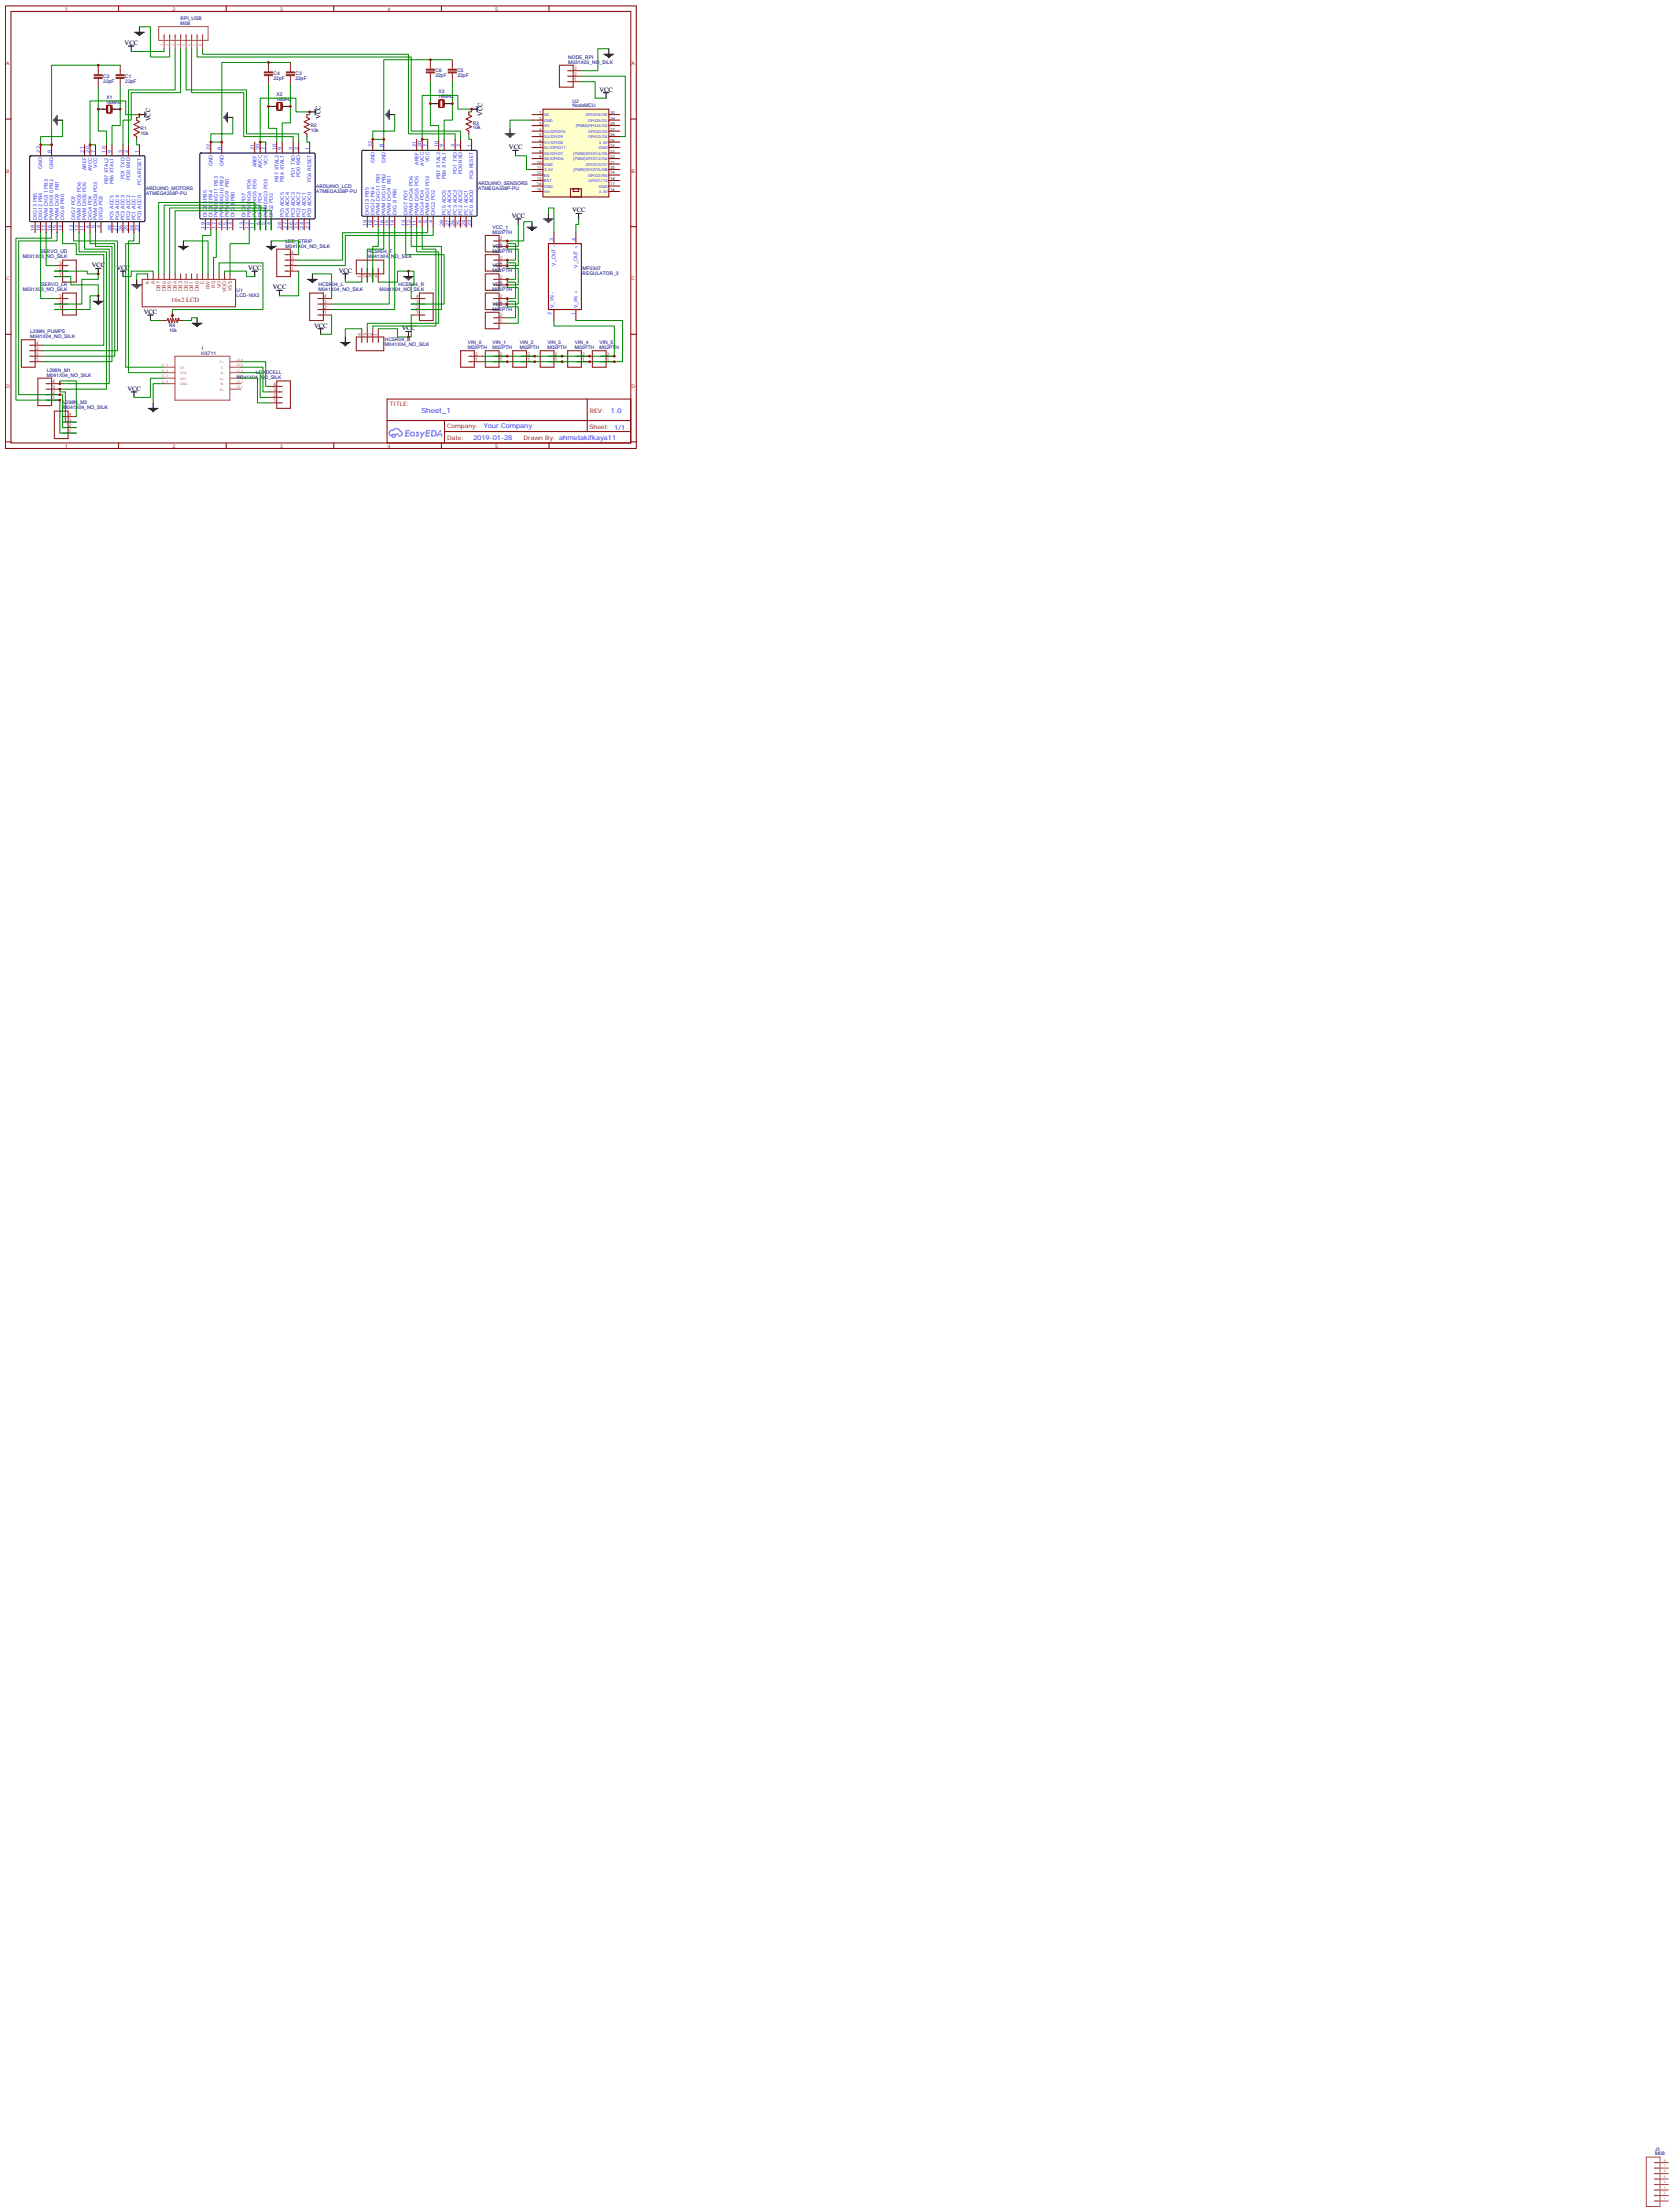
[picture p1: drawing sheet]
<svg xmlns="http://www.w3.org/2000/svg" width="1076mm" height="1421mm" viewBox="0 0 1076 1421" stroke-linecap="round" stroke-linejoin="round" font-family="sans-serif">
<defs><g id="words">
<text font-size="4.6" fill="#00f" x="271" y="265">Sheet_1</text>
<g font-size="4.2">
<text x="80" y="29">VCC</text>
<text x="385" y="59">VCC</text>
<text x="206" y="76" transform="rotate(-90 206 76)">VCC</text>
<text x="310" y="75" transform="rotate(-90 310 75)">VCC</text>
<text x="97" y="78" transform="rotate(-90 97 78)">VCC</text>
<text x="327" y="96">VCC</text>
<text x="368" y="136">VCC</text>
<text x="329" y="140">VCC</text>
<text x="59" y="172">VCC</text>
<text x="75" y="173">VCC</text>
<text x="159" y="173">VCC</text>
<text x="218" y="175">VCC</text>
<text x="175" y="186">VCC</text>
<text x="92" y="202">VCC</text>
<text x="202" y="211">VCC</text>
<text x="258" y="212">VCC</text>
<text x="82" y="251">VCC</text>
</g>
<text font-size="4.2" fill="#8d2323" x="110" y="194">16x2 LCD</text>
<g font-size="4.2" fill="#00f">
<text x="393" y="266">1.0</text>
<text x="311" y="275">Your Company</text>
<text x="304" y="283">2019-01-28</text>
</g>
<g font-size="3.9" fill="#800">
<text x="250" y="261">TITLE:</text>
<text x="379" y="266">REV:</text>
<text x="287" y="275">Company:</text>
<text x="379" y="276">Sheet: 1/1</text>
<text x="287" y="283">Date:</text>
<text x="336" y="283">Drawn By: ahmetakifkaya11</text>
</g>
<g font-size="3.2" fill="#800">
<text x="42" y="7">1</text>
<text x="111" y="7">2</text>
<text x="180" y="7">3</text>
<text x="249" y="7">4</text>
<text x="318" y="7">5</text>
<text x="4" y="42">A</text>
<text x="406" y="42">A</text>
<text x="4" y="111">B</text>
<text x="406" y="111">B</text>
<text x="4" y="180">C</text>
<text x="406" y="180">C</text>
<text x="4" y="249">D</text>
<text x="406" y="249">D</text>
<text x="42" y="288">1</text>
<text x="111" y="288">2</text>
<text x="180" y="288">3</text>
<text x="249" y="288">4</text>
<text x="318" y="288">5</text>
</g>
<g font-size="3.2" fill="#000080">
<text x="116" y="16">M08</text>
<text x="116" y="13">RPI_USB</text>
<text x="365" y="41">M031X03_NO_SILK</text>
<text x="365" y="38">NODE_RPI</text>
<text x="280" y="46">C6</text>
<text x="294" y="46">C5</text>
<text x="66" y="53">22pF</text>
<text x="66" y="50">C2</text>
<text x="81" y="53">22pF</text>
<text x="81" y="50">C1</text>
<text x="176" y="51">22pF</text>
<text x="176" y="48">C4</text>
<text x="190" y="51">22pF</text>
<text x="190" y="48">C3</text>
<text x="280" y="50">22pF</text>
<text x="294" y="50">22pF</text>
<text x="282" y="60">X3</text>
<text x="68" y="63">X1</text>
<text x="177" y="65">16MHz</text>
<text x="178" y="62">X2</text>
<text x="281" y="63">16MHz</text>
<text x="368" y="66">U2</text>
<text x="68" y="67">16MHz</text>
<text x="368" y="69">NodeMCU</text>
<text x="90" y="84">R1</text>
<text x="200" y="82">R2</text>
<text x="304" y="83">10k</text>
<text x="304" y="80">R3</text>
<text x="90" y="87">10k</text>
<text x="200" y="85">10k</text>
<text x="307" y="119">ARDUINO_SENSORS</text>
<text x="94" y="126">ATMEGA328P-PU</text>
<text x="94" y="122">ARDUINO_MOTORS</text>
<text x="203" y="124">ATMEGA328P-PU</text>
<text x="203" y="121">ARDUINO_LCD</text>
<text x="307" y="122">ATMEGA328P-PU</text>
<text x="316" y="147">VCC_1</text>
<text x="183" y="156">LED_STRIP</text>
<text x="316" y="150">M02PTH</text>
<text x="183" y="159">M041X04_NO_SILK</text>
<text x="316" y="159">VCC_2</text>
<text x="15" y="166">M031X03_NO_SILK</text>
<text x="26" y="163">SERVO_UD</text>
<text x="236" y="166">M041X04_NO_SILK</text>
<text x="236" y="163">HCSR04_F</text>
<text x="316" y="163">M02PTH</text>
<text x="316" y="172">VCC_3</text>
<text x="374" y="173">MP2307</text>
<text x="316" y="175">M02PTH</text>
<text x="374" y="177">REGULATOR_3</text>
<text x="26" y="184">SERVO_LR</text>
<text x="205" y="184">HCSR04_L</text>
<text x="256" y="184">HCSR04_R</text>
<text x="316" y="184">VCC_4</text>
<text x="15" y="187">M031X03_NO_SILK</text>
<text x="152" y="191">LCD-16X2</text>
<text x="152" y="187">U1</text>
<text x="205" y="187">M041X04_NO_SILK</text>
<text x="244" y="187">M041X04_NO_SILK</text>
<text x="316" y="187">M02PTH</text>
<text x="316" y="196">VCC_5</text>
<text x="316" y="200">M02PTH</text>
<text x="19" y="214">L298N_PUMPS</text>
<text x="109" y="213">10k</text>
<text x="109" y="210">R4</text>
<text x="19" y="217">M041X04_NO_SILK</text>
<text x="247" y="219">HCSR04_B</text>
<text x="301" y="221">VIN_0</text>
<text x="316" y="221">VIN_1</text>
<text x="334" y="221">VIN_2</text>
<text x="352" y="221">VIN_3</text>
<text x="369" y="221">VIN_4</text>
<text x="385" y="221">VIN_5</text>
<text x="129" y="228">HX711</text>
<text x="129" y="225">1</text>
<text x="247" y="222">M041X04_NO_SILK</text>
<text x="301" y="224">M02PTH</text>
<text x="316" y="224">M02PTH</text>
<text x="334" y="224">M02PTH</text>
<text x="352" y="224">M02PTH</text>
<text x="369" y="224">M02PTH</text>
<text x="385" y="224">M02PTH</text>
<text x="30" y="239">L298N_M1</text>
<text x="30" y="242">M041X04_NO_SILK</text>
<text x="152" y="244">M041X04_NO_SILK</text>
<text x="164" y="241">LOADCELL</text>
<text x="41" y="263">M041X04_NO_SILK</text>
<text x="41" y="260">L298N_M2</text>
<text x="1064" y="1385">M08</text>
<text x="1064" y="1382">J1</text>
</g>
<g font-size="3.2" fill="#8d2323">
<text x="369" y="45">3</text>
<text x="369" y="52">1</text>
<text x="369" y="49">2</text>
<text x="321" y="154">2</text>
<text x="321" y="158">1</text>
<text x="187" y="167">3</text>
<text x="187" y="163">4</text>
<text x="321" y="167">2</text>
<text x="38" y="174">2</text>
<text x="38" y="170">3</text>
<text x="187" y="174">1</text>
<text x="187" y="170">2</text>
<text x="321" y="170">1</text>
<text x="38" y="177">1</text>
<text x="232" y="178" transform="rotate(-90 232 178)">1</text>
<text x="236" y="178" transform="rotate(-90 236 178)">2</text>
<text x="239" y="178" transform="rotate(-90 239 178)">3</text>
<text x="243" y="178" transform="rotate(-90 243 178)">4</text>
<text x="321" y="179">2</text>
<text x="96" y="183" transform="rotate(-90 96 183)">K</text>
<text x="99" y="183" transform="rotate(-90 99 183)">A</text>
<text x="131" y="183" transform="rotate(-90 131 183)">E</text>
<text x="135" y="186" transform="rotate(-90 135 186)">RW</text>
<text x="138" y="185" transform="rotate(-90 138 185)">RS</text>
<text x="142" y="185" transform="rotate(-90 142 185)">VO</text>
<text x="321" y="183">1</text>
<text x="38" y="191">3</text>
<text x="103" y="187" transform="rotate(-90 103 187)">DB7</text>
<text x="107" y="187" transform="rotate(-90 107 187)">DB6</text>
<text x="110" y="187" transform="rotate(-90 110 187)">DB5</text>
<text x="114" y="187" transform="rotate(-90 114 187)">DB4</text>
<text x="117" y="187" transform="rotate(-90 117 187)">DB3</text>
<text x="121" y="187" transform="rotate(-90 121 187)">DB2</text>
<text x="124" y="187" transform="rotate(-90 124 187)">DB1</text>
<text x="128" y="187" transform="rotate(-90 128 187)">DB0</text>
<text x="145" y="188" transform="rotate(-90 145 188)">VDD</text>
<text x="149" y="187" transform="rotate(-90 149 187)">VSS</text>
<text x="208" y="191">4</text>
<text x="267" y="191">4</text>
<text x="321" y="191">2</text>
<text x="38" y="195">2</text>
<text x="208" y="195">3</text>
<text x="267" y="195">3</text>
<text x="321" y="195">1</text>
<text x="38" y="199">1</text>
<text x="208" y="202">1</text>
<text x="208" y="199">2</text>
<text x="267" y="202">1</text>
<text x="267" y="199">2</text>
<text x="321" y="204">2</text>
<text x="321" y="207">1</text>
<text x="23" y="221">4</text>
<text x="232" y="216" transform="rotate(-90 232 216)">4</text>
<text x="236" y="216" transform="rotate(-90 236 216)">3</text>
<text x="239" y="216" transform="rotate(-90 239 216)">2</text>
<text x="243" y="216" transform="rotate(-90 243 216)">1</text>
<text x="23" y="225">3</text>
<text x="23" y="232">1</text>
<text x="23" y="229">2</text>
<text x="305" y="232">1</text>
<text x="305" y="229">2</text>
<text x="321" y="232">1</text>
<text x="321" y="229">2</text>
<text x="339" y="232">1</text>
<text x="339" y="229">2</text>
<text x="356" y="232">1</text>
<text x="356" y="229">2</text>
<text x="374" y="232">1</text>
<text x="374" y="229">2</text>
<text x="390" y="232">1</text>
<text x="390" y="229">2</text>
<text x="34" y="250">3</text>
<text x="34" y="246">4</text>
<text x="175" y="251">3</text>
<text x="175" y="248">4</text>
<text x="34" y="257">1</text>
<text x="34" y="253">2</text>
<text x="175" y="255">2</text>
<text x="175" y="259">1</text>
<text x="44" y="267">4</text>
<text x="44" y="274">2</text>
<text x="44" y="271">3</text>
<text x="44" y="278">1</text>
</g>
<g font-size="3.2" fill="#00f">
<text x="239" y="94" transform="rotate(-90 239 94)">22</text>
<text x="246" y="94" transform="rotate(-90 246 94)">8</text>
<text x="267" y="94" transform="rotate(-90 267 94)">21</text>
<text x="271" y="94" transform="rotate(-90 271 94)">20</text>
<text x="274" y="94" transform="rotate(-90 274 94)">7</text>
<text x="282" y="94" transform="rotate(-90 282 94)">10</text>
<text x="285" y="94" transform="rotate(-90 285 94)">9</text>
<text x="292" y="94" transform="rotate(-90 292 94)">3</text>
<text x="296" y="94" transform="rotate(-90 296 94)">2</text>
<text x="303" y="94" transform="rotate(-90 303 94)">1</text>
<text x="26" y="98" transform="rotate(-90 26 98)">22</text>
<text x="33" y="98" transform="rotate(-90 33 98)">8</text>
<text x="54" y="98" transform="rotate(-90 54 98)">21</text>
<text x="58" y="98" transform="rotate(-90 58 98)">20</text>
<text x="61" y="98" transform="rotate(-90 61 98)">7</text>
<text x="68" y="98" transform="rotate(-90 68 98)">10</text>
<text x="72" y="98" transform="rotate(-90 72 98)">9</text>
<text x="79" y="98" transform="rotate(-90 79 98)">3</text>
<text x="82" y="98" transform="rotate(-90 82 98)">2</text>
<text x="89" y="98" transform="rotate(-90 89 98)">1</text>
<text x="135" y="96" transform="rotate(-90 135 96)">22</text>
<text x="142" y="96" transform="rotate(-90 142 96)">8</text>
<text x="163" y="96" transform="rotate(-90 163 96)">21</text>
<text x="167" y="96" transform="rotate(-90 167 96)">20</text>
<text x="170" y="96" transform="rotate(-90 170 96)">7</text>
<text x="177" y="96" transform="rotate(-90 177 96)">10</text>
<text x="181" y="96" transform="rotate(-90 181 96)">9</text>
<text x="188" y="96" transform="rotate(-90 188 96)">3</text>
<text x="192" y="96" transform="rotate(-90 192 96)">2</text>
<text x="199" y="96" transform="rotate(-90 199 96)">1</text>
<text x="62" y="108" transform="rotate(-90 62 108)">VCC</text>
<text x="137" y="107" transform="rotate(-90 137 107)">GND</text>
<text x="144" y="107" transform="rotate(-90 144 107)">GND</text>
<text x="165" y="108" transform="rotate(-90 165 108)">AREF</text>
<text x="172" y="106" transform="rotate(-90 172 106)">VCC</text>
<text x="241" y="105" transform="rotate(-90 241 105)">GND</text>
<text x="248" y="105" transform="rotate(-90 248 105)">GND</text>
<text x="269" y="106" transform="rotate(-90 269 106)">AREF</text>
<text x="272" y="106" transform="rotate(-90 272 106)">AVCC</text>
<text x="276" y="104" transform="rotate(-90 276 104)">VCC</text>
<text x="27" y="108" transform="rotate(-90 27 108)">GND</text>
<text x="34" y="108" transform="rotate(-90 34 108)">GND</text>
<text x="55" y="109" transform="rotate(-90 55 109)">AREF</text>
<text x="59" y="110" transform="rotate(-90 59 110)">AVCC</text>
<text x="168" y="108" transform="rotate(-90 168 108)">AVCC</text>
<text x="189" y="113" transform="rotate(-90 189 113)">PD1 TXD</text>
<text x="193" y="114" transform="rotate(-90 193 114)">PD0 RXD</text>
<text x="294" y="112" transform="rotate(-90 294 112)">PD1 TXD</text>
<text x="297" y="112" transform="rotate(-90 297 112)">PD0 RXD</text>
<text x="69" y="118" transform="rotate(-90 69 118)">PB7 XTAL2</text>
<text x="73" y="118" transform="rotate(-90 73 118)">PB6 XTAL1</text>
<text x="80" y="115" transform="rotate(-90 80 115)">PD1 TXD</text>
<text x="84" y="115" transform="rotate(-90 84 115)">PD0 RXD</text>
<text x="91" y="119" transform="rotate(-90 91 119)">PC6 RESET</text>
<text x="179" y="117" transform="rotate(-90 179 117)">PB7 XTAL2</text>
<text x="182" y="117" transform="rotate(-90 182 117)">PB6 XTAL1</text>
<text x="200" y="117" transform="rotate(-90 200 117)">PC6 RESET</text>
<text x="251" y="119" transform="rotate(-90 251 119)">PB1</text>
<text x="283" y="115" transform="rotate(-90 283 115)">PB7 XTAL2</text>
<text x="286" y="115" transform="rotate(-90 286 115)">PB6 XTAL1</text>
<text x="304" y="115" transform="rotate(-90 304 115)">PC6 RESET</text>
<text x="38" y="122" transform="rotate(-90 38 122)">PB1</text>
<text x="147" y="120" transform="rotate(-90 147 120)">PB1</text>
<text x="237" y="138" transform="rotate(-90 237 138)">DIG13 PB5</text>
<text x="241" y="138" transform="rotate(-90 241 138)">DIG12 PB4</text>
<text x="244" y="138" transform="rotate(-90 244 138)">PWM DIG11 PB3</text>
<text x="248" y="138" transform="rotate(-90 248 138)">PWM DIG10 PB2</text>
<text x="251" y="138" transform="rotate(-90 251 138)">PWM DIG9</text>
<text x="255" y="138" transform="rotate(-90 255 138)">DIG 8 PB0</text>
<text x="262" y="138" transform="rotate(-90 262 138)">DIG7 PD7</text>
<text x="265" y="138" transform="rotate(-90 265 138)">PWM DIG6 PD6</text>
<text x="269" y="138" transform="rotate(-90 269 138)">PWM DIG5 PD5</text>
<text x="272" y="138" transform="rotate(-90 272 138)">DIG4 PD4</text>
<text x="276" y="138" transform="rotate(-90 276 138)">PWM DIG3 PD3</text>
<text x="279" y="138" transform="rotate(-90 279 138)">DIG2 PD2</text>
<text x="286" y="138" transform="rotate(-90 286 138)">PC5 ADC5</text>
<text x="290" y="138" transform="rotate(-90 290 138)">PC4 ADC4</text>
<text x="294" y="138" transform="rotate(-90 294 138)">PC3 ADC3</text>
<text x="297" y="138" transform="rotate(-90 297 138)">PC2 ADC2</text>
<text x="301" y="138" transform="rotate(-90 301 138)">PC1 ADC1</text>
<text x="304" y="138" transform="rotate(-90 304 138)">PC0 ADC0</text>
<text x="24" y="141" transform="rotate(-90 24 141)">DIG13 PB5</text>
<text x="27" y="141" transform="rotate(-90 27 141)">DIG12 PB4</text>
<text x="31" y="141" transform="rotate(-90 31 141)">PWM DIG11 PB3</text>
<text x="34" y="141" transform="rotate(-90 34 141)">PWM DIG10 PB2</text>
<text x="38" y="141" transform="rotate(-90 38 141)">PWM DIG9</text>
<text x="41" y="141" transform="rotate(-90 41 141)">DIG 8 PB0</text>
<text x="48" y="141" transform="rotate(-90 48 141)">DIG7 PD7</text>
<text x="52" y="141" transform="rotate(-90 52 141)">PWM DIG6 PD6</text>
<text x="55" y="141" transform="rotate(-90 55 141)">PWM DIG5 PD5</text>
<text x="59" y="141" transform="rotate(-90 59 141)">DIG4 PD4</text>
<text x="62" y="141" transform="rotate(-90 62 141)">PWM DIG3 PD3</text>
<text x="66" y="141" transform="rotate(-90 66 141)">DIG2 PD2</text>
<text x="73" y="141" transform="rotate(-90 73 141)">PC5 ADC5</text>
<text x="77" y="141" transform="rotate(-90 77 141)">PC4 ADC4</text>
<text x="80" y="141" transform="rotate(-90 80 141)">PC3 ADC3</text>
<text x="84" y="141" transform="rotate(-90 84 141)">PC2 ADC2</text>
<text x="87" y="141" transform="rotate(-90 87 141)">PC1 ADC1</text>
<text x="91" y="141" transform="rotate(-90 91 141)">PC0 ADC0</text>
<text x="133" y="140" transform="rotate(-90 133 140)">DIG13 PB5</text>
<text x="137" y="140" transform="rotate(-90 137 140)">DIG12 PB4</text>
<text x="140" y="140" transform="rotate(-90 140 140)">PWM DIG11 PB3</text>
<text x="144" y="140" transform="rotate(-90 144 140)">PWM DIG10 PB2</text>
<text x="147" y="140" transform="rotate(-90 147 140)">PWM DIG9</text>
<text x="151" y="140" transform="rotate(-90 151 140)">DIG 8 PB0</text>
<text x="158" y="140" transform="rotate(-90 158 140)">DIG7 PD7</text>
<text x="161" y="140" transform="rotate(-90 161 140)">PWM DIG6 PD6</text>
<text x="165" y="140" transform="rotate(-90 165 140)">PWM DIG5 PD5</text>
<text x="168" y="140" transform="rotate(-90 168 140)">DIG4 PD4</text>
<text x="172" y="140" transform="rotate(-90 172 140)">PWM DIG3 PD3</text>
<text x="175" y="140" transform="rotate(-90 175 140)">DIG2 PD2</text>
<text x="182" y="140" transform="rotate(-90 182 140)">PC5 ADC5</text>
<text x="186" y="140" transform="rotate(-90 186 140)">PC4 ADC4</text>
<text x="189" y="140" transform="rotate(-90 189 140)">PC3 ADC3</text>
<text x="193" y="140" transform="rotate(-90 193 140)">PC2 ADC2</text>
<text x="196" y="140" transform="rotate(-90 196 140)">PC1 ADC1</text>
<text x="200" y="140" transform="rotate(-90 200 140)">PC0 ADC0</text>
<text x="271" y="143" transform="rotate(-90 271 143)">6</text>
<text x="274" y="143" transform="rotate(-90 274 143)">5</text>
<text x="278" y="143" transform="rotate(-90 278 143)">4</text>
<text x="22" y="149" transform="rotate(-90 22 149)">19</text>
<text x="26" y="149" transform="rotate(-90 26 149)">18</text>
<text x="29" y="149" transform="rotate(-90 29 149)">17</text>
<text x="33" y="149" transform="rotate(-90 33 149)">16</text>
<text x="36" y="149" transform="rotate(-90 36 149)">15</text>
<text x="40" y="149" transform="rotate(-90 40 149)">14</text>
<text x="47" y="149" transform="rotate(-90 47 149)">13</text>
<text x="50" y="149" transform="rotate(-90 50 149)">12</text>
<text x="54" y="149" transform="rotate(-90 54 149)">11</text>
<text x="58" y="147" transform="rotate(-90 58 147)">6</text>
<text x="61" y="147" transform="rotate(-90 61 147)">5</text>
<text x="65" y="147" transform="rotate(-90 65 147)">4</text>
<text x="72" y="149" transform="rotate(-90 72 149)">28</text>
<text x="75" y="149" transform="rotate(-90 75 149)">27</text>
<text x="79" y="149" transform="rotate(-90 79 149)">26</text>
<text x="82" y="149" transform="rotate(-90 82 149)">25</text>
<text x="86" y="149" transform="rotate(-90 86 149)">24</text>
<text x="89" y="149" transform="rotate(-90 89 149)">23</text>
<text x="132" y="147" transform="rotate(-90 132 147)">19</text>
<text x="135" y="147" transform="rotate(-90 135 147)">18</text>
<text x="139" y="147" transform="rotate(-90 139 147)">17</text>
<text x="142" y="147" transform="rotate(-90 142 147)">16</text>
<text x="146" y="147" transform="rotate(-90 146 147)">15</text>
<text x="149" y="147" transform="rotate(-90 149 147)">14</text>
<text x="156" y="147" transform="rotate(-90 156 147)">13</text>
<text x="160" y="147" transform="rotate(-90 160 147)">12</text>
<text x="163" y="147" transform="rotate(-90 163 147)">11</text>
<text x="167" y="145" transform="rotate(-90 167 145)">6</text>
<text x="170" y="145" transform="rotate(-90 170 145)">5</text>
<text x="174" y="145" transform="rotate(-90 174 145)">4</text>
<text x="181" y="147" transform="rotate(-90 181 147)">28</text>
<text x="185" y="147" transform="rotate(-90 185 147)">27</text>
<text x="188" y="147" transform="rotate(-90 188 147)">26</text>
<text x="192" y="147" transform="rotate(-90 192 147)">25</text>
<text x="195" y="147" transform="rotate(-90 195 147)">24</text>
<text x="199" y="147" transform="rotate(-90 199 147)">23</text>
<text x="236" y="145" transform="rotate(-90 236 145)">19</text>
<text x="239" y="145" transform="rotate(-90 239 145)">18</text>
<text x="243" y="145" transform="rotate(-90 243 145)">17</text>
<text x="246" y="145" transform="rotate(-90 246 145)">16</text>
<text x="250" y="145" transform="rotate(-90 250 145)">15</text>
<text x="253" y="145" transform="rotate(-90 253 145)">14</text>
<text x="260" y="145" transform="rotate(-90 260 145)">13</text>
<text x="264" y="145" transform="rotate(-90 264 145)">12</text>
<text x="267" y="145" transform="rotate(-90 267 145)">11</text>
<text x="285" y="145" transform="rotate(-90 285 145)">28</text>
<text x="289" y="145" transform="rotate(-90 289 145)">27</text>
<text x="292" y="145" transform="rotate(-90 292 145)">26</text>
<text x="296" y="145" transform="rotate(-90 296 145)">25</text>
<text x="299" y="145" transform="rotate(-90 299 145)">24</text>
<text x="303" y="145" transform="rotate(-90 303 145)">23</text>
<text x="356" y="155" transform="rotate(-90 356 155)">3</text>
<text x="370" y="155" transform="rotate(-90 370 155)">4</text>
<text x="357" y="171" transform="rotate(-90 357 171)">V_OUT -</text>
<text x="371" y="172" transform="rotate(-90 371 172)">V_OUT +</text>
<text x="356" y="198" transform="rotate(-90 356 198)">V_IN -</text>
<text x="354" y="203" transform="rotate(-90 354 203)">2</text>
<text x="370" y="203" transform="rotate(-90 370 203)">1</text>
<text x="371" y="198" transform="rotate(-90 371 198)">V_IN +</text>
</g>
<g font-size="2.5">
<text x="346" y="73">1</text>
<text x="346" y="77">2</text>
<text x="392" y="73">30</text>
<text x="392" y="77">29</text>
<text x="346" y="80">3</text>
<text x="346" y="84">4</text>
<text x="392" y="80">28</text>
<text x="392" y="84">27</text>
<text x="346" y="87">5</text>
<text x="392" y="87">26</text>
<text x="346" y="94">7</text>
<text x="346" y="91">6</text>
<text x="392" y="94">24</text>
<text x="392" y="91">25</text>
<text x="346" y="98">8</text>
<text x="346" y="102">9</text>
<text x="392" y="98">23</text>
<text x="392" y="102">22</text>
<text x="345" y="105">10</text>
<text x="392" y="105">21</text>
<text x="345" y="109">11</text>
<text x="345" y="112">12</text>
<text x="392" y="109">20</text>
<text x="392" y="112">19</text>
<text x="345" y="116">13</text>
<text x="345" y="119">14</text>
<text x="392" y="116">18</text>
<text x="392" y="119">17</text>
<text x="345" y="123">15</text>
<text x="392" y="123">16</text>
</g>
<g font-size="2.5" fill="#00f">
<text x="350" y="75">A0</text>
<text x="376" y="75">GPIO16/D0</text>
<text x="350" y="78">GND</text>
<text x="350" y="82">VU</text>
<text x="370" y="82">(PWM)GPIO4/D2</text>
<text x="378" y="78">GPIO5/D1</text>
<text x="350" y="85">S3/GPIO10</text>
<text x="350" y="89">S2/GPIO9</text>
<text x="378" y="85">GPIO0/D3</text>
<text x="378" y="89">GPIO2/D4</text>
<text x="350" y="96">SC/GPIO11</text>
<text x="350" y="92">S1/GPIO8</text>
<text x="385" y="92">3.3V</text>
<text x="385" y="96">GND</text>
<text x="350" y="99">S0/GPIO7</text>
<text x="368" y="99">(PWM)GPIO14/D5</text>
<text x="350" y="103">SK/GPIO6</text>
<text x="350" y="106">GND</text>
<text x="368" y="103">(PWM)GPIO12/D6</text>
<text x="376" y="106">GPIO13/D7</text>
<text x="350" y="110">3.3V</text>
<text x="350" y="114">EN</text>
<text x="368" y="110">(PWM)GPIO15/D8</text>
<text x="378" y="114">GPIO3/RX</text>
<text x="350" y="117">RST</text>
<text x="378" y="117">GPIO1/TX</text>
<text x="350" y="121">GND</text>
<text x="350" y="124">Vin</text>
<text x="385" y="124">3.3V</text>
<text x="385" y="121">GND</text>
</g>
<g font-size="2.1" fill="#a54b4b">
<text x="105" y="30" transform="rotate(-90 105 30)">1</text>
<text x="108" y="30" transform="rotate(-90 108 30)">2</text>
<text x="112" y="30" transform="rotate(-90 112 30)">3</text>
<text x="115" y="30" transform="rotate(-90 115 30)">4</text>
<text x="119" y="30" transform="rotate(-90 119 30)">5</text>
<text x="122" y="30" transform="rotate(-90 122 30)">6</text>
<text x="126" y="30" transform="rotate(-90 126 30)">7</text>
<text x="129" y="30" transform="rotate(-90 129 30)">8</text>
<text x="141" y="233">E+</text>
<text x="152" y="232">J2.6</text>
<text x="104" y="239">J1.2</text>
<text x="104" y="235">J1.3</text>
<text x="116" y="237">DT</text>
<text x="142" y="237">E-</text>
<text x="152" y="239">J2.4</text>
<text x="152" y="235">J2.5</text>
<text x="104" y="246">J1.4</text>
<text x="104" y="242">J1.1</text>
<text x="116" y="244">VCC</text>
<text x="116" y="241">SCK</text>
<text x="141" y="244">A+</text>
<text x="142" y="241">A-</text>
<text x="152" y="246">J2.2</text>
<text x="152" y="242">J2.3</text>
<text x="116" y="248">GND</text>
<text x="141" y="251">B+</text>
<text x="142" y="248">B-</text>
<text x="152" y="249">J2.1</text>
<text x="1069" y="1389">8</text>
<text x="1069" y="1396">6</text>
<text x="1069" y="1392">7</text>
<text x="1069" y="1403">4</text>
<text x="1069" y="1399">5</text>
<text x="1069" y="1410">2</text>
<text x="1069" y="1406">3</text>
<text x="1069" y="1414">1</text>
</g>
</g></defs>
<g fill="none" stroke="#870000" stroke-width=".64">
<path d="M4 4h405v284h-405zM7 7h398v278h-398zM76 4v3M145 4v3M214 4v3M284 4v3M353 4v3M4 76h3M405 76h4M4 146h3M405 146h4M4 215h3"/>
<path d="M405 215h4M249 256h156v29h-156zM377 256v21M249 270h156M286 277h119M286 270v14M4 284h3M76 285v3M145 285v3M214 285v3M284 285v3M353 285v3"/>
<path d="M405 284h4"/>
</g>
<g fill="#5487ff">
<path d="M268 278h1h-1a1.2 1.2 0 0 1 1 2 1.2 1.2 0 0 1-2 0v-1l2 1-2-1z"/>
<path d="M261 276l2 1h-2v1h2l-2 1v1h2h-3z"/>
<path d="M274 276l3 1h-1h-1l-1 1h2l-2 1v1h2h-3z"/>
<path d="M283 276l1 2h-1a.7 .7 0 0 0-1 0 .7 .7 0 0 0 0 1 .7 .7 0 0 0 1 0l1-1v2h-1h-1h-1h-1z"/>
<path d="M270 277h1v2l1-2h1l-2 5h-1l1-2z"/>
<path d="M277 276v4h1a2.2 2.2 0 0 0 3-2 2.2 2.2 0 0 0-4-2zM278 277a1.4 1.4 0 0 1 2 2 1.4 1.4 0 0 1-2 1z"/>
<path d="M264 278a1.7 1.7 0 0 0 0 2 1.7 1.7 0 0 0 2 0l1-2-2-1zM264 279a1 1 0 0 1 2 0 1 1 0 0 1-2 0z"/>
<path d="M250 277a3 3 0 0 0 4 4v-1l2-1v-1l-2 1h-1a1.3 1.3 0 0 1-2 0 1.3 1.3 0 0 1 0-2 1.3 1.3 0 0 1 2 0 2.1 2.1 0 0 1 2-1 2.1 2.1 0 0 1 2 1 1.1 1.1 0 0 1 1 2 1.1 1.1 0 0 1-2 1 2 2 0 0 0 3-1 2 2 0 0 0-2-3 3 3 0 0 0-5 0zM252 280a.5 .5 0 0 1 1 0 .5 .5 0 0 1-1 0z"/>
<circle cx="283" cy="278" r=".3"/>
</g>
<g fill="none" stroke="#000" stroke-width=".64">
<path d="M90 17v4M83 30h3M84 30v3M86 21h7M87 21h5M89 22h2M89 23h1M388 35h6M389 36h4M390 36h2M391 37h1M391 31v4"/>
<path d="M388 60h3M389 60v3M35 77v1M35 76v2M36 75v4M37 77h3M37 74v6M63 70h5M72 70h5M90 74h3M93 72v3M144 75v1"/>
<path d="M145 74v2M145 73v5M146 75h4M146 72v7M173 68h4M182 68h5M199 72h3M202 70v4M248 73v1M249 73v2M249 72v4M250 74h4"/>
<path d="M250 70v7M277 67h5M286 67h5M303 70h4M307 68v4M129 99l73-1v1v41v1h-73l-1-1zM233 97h73h1l-1 41v1h-73l-1-1zM19 100h74v1v41h-1h-73zM352 137v4M370 137h4M372 137v4M115 158h6"/>
<path d="M116 159h4M117 160h2M118 155v3M171 158h6M172 159h4M173 160h2M174 155v3M331 141h4M333 141v3M339 146h6M340 147h4M341 147h2"/>
<path d="M341 148h1M342 142v4M349 141h7M350 141h5M351 142h2M352 143h1M61 172h4M63 172v4M77 174h4M79 174v4M88 179v4M117 160h1"/>
<path d="M162 174h3M164 174v4M174 160h1M198 179h6M201 176v3M220 176h4M222 176v3M259 178h7M260 178h5M261 179h3M262 180h1M262 174v4"/>
<path d="M60 194h6M61 194h4M62 195h2M63 196h.1M63 190v4M85 183h6M86 184h4M87 184h2M87 185h1M178 187h3M180 187v3M199 180h4"/>
<path d="M200 181h2M200 182h1M95 202h3M97 202v4M123 208h7M125 208h4M126 209h2M126 210h1M127 204v4M204 211h4M206 211v4M222 217v3"/>
<path d="M261 213h3M262 213v4M219 220h6M220 221h4M221 221h2M222 222h.1M84 252h4M86 252v3M98 259v3M95 262h7M96 263h5M97 264h2"/>
<path d="M98 265h1"/>
</g>
<g fill="none" stroke="#870000" stroke-width=".64">
<path d="M68 68v5M69 68h2v5h-2zM72 68v5M88 75v2M178 66v5M179 66h2v5h-2zM181 66v5M197 74v1M282 64v5M283 64h2v5h-2zM285 64v5M301 72v2"/>
<path d="M26 93v7M33 93v7M54 93v7M58 93v7M61 93v7M68 93v7M72 93v7M79 93v7M83 93v7M88 88v2M90 93v7M135 91v7"/>
<path d="M143 91v7M164 91v7M167 91v7M171 91v7M178 91v7M181 91v7M188 91v7M192 91v7M197 86v2M199 91v7M240 90v7M247 90v7"/>
<path d="M268 90v7M271 90v7M275 90v7M282 90v7M285 90v7M292 90v7M296 90v7M301 84v2M303 90v7M236 139v7M240 139v7M243 139v7"/>
<path d="M247 139v7M250 139v7M254 139v7M261 139v7M264 139v7M268 139v7M271 139v7M275 139v7M278 139v7M285 139v7M289 139v7M292 139v7"/>
<path d="M296 139v7M300 139v7M303 139v7M23 142v8M26 142v8M30 142v8M33 142v8M37 142v8M40 142v8M47 142v8M51 142v8M54 142v8"/>
<path d="M58 142v8M61 142v8M65 142v8M72 142v8M75 142v8M79 142v8M83 142v8M86 142v8M90 142v8M132 141v7M135 141v7M139 141v7"/>
<path d="M143 141v7M146 141v7M150 141v7M157 141v7M160 141v7M164 141v7M167 141v7M171 141v7M174 141v7M181 141v7M185 141v7M188 141v7"/>
<path d="M192 141v7M195 141v7M199 141v7M356 150v7M370 150v7M356 199v7M370 199v7M110 202h1v2zM111 201v3"/>
</g>
<g fill="none" stroke="#8c2424" stroke-width=".64">
<path d="M277 38v6M291 38v6M61 48h5v1h-5zM61 50h5h-5zM63 42v6M63 50v6M75 48h5v1h-5zM75 50h5h-5zM77 42v6M77 50v6M170 46h5v1h-5zM170 48h5v1h-5z"/>
<path d="M173 40v6M173 49v5M184 46h5v1h-5zM184 48h5v1h-5zM187 40v6M187 49v5M274 44h5v1h-5zM274 46h5v1h-5zM277 47v5M288 44h5v1h-5zM288 46h5v1h-5zM291 47v5"/>
<path d="M367 52h7M367 49h7M367 45h7M319 158h7M319 155h7M35 178h7M35 174h7M35 171h7M91 179h60v18h-60zM95 176v3M98 176v3M102 176v3"/>
<path d="M105 176v3M109 176v3M113 176v3M116 176v3M120 176v3M123 176v3M127 176v3M130 176v3M134 176v3M137 176v3M141 176v3M144 176v3"/>
<path d="M148 176v3M185 174h7M185 171h7M185 167h7M185 164h7M232 174v7M236 174v7M240 174v7M243 174v7M319 179h7M319 171h7M319 167h7"/>
<path d="M35 199h7M35 195h7M35 192h7M206 199h7M206 195h7M206 192h7M264 199h7M264 195h7M264 192h7M319 195h7M319 192h7M319 183h7"/>
<path d="M104 206h3l1-1 1 2 1-2v2l1-2 1 2 1-2 1 2v-1h4M206 202h7M232 211v7M236 211v7M240 211v7M243 211v7M264 202h7M319 208h7M319 204h7M21 232h7M21 229h7M21 225h7"/>
<path d="M21 222h7M303 232h7M303 229h7M319 232h7M319 229h7M337 232h7M337 229h7M354 232h7M354 229h7M372 232h7M372 229h7M388 232h7"/>
<path d="M388 229h7M31 257h7M31 254h7M31 250h7M31 247h7M173 259h7M173 255h7M173 252h7M173 248h7M42 278h7M42 275h7M42 271h7"/>
<path d="M42 268h7"/>
</g>
<g fill="none" stroke="#008700" stroke-width=".64">
<path d="M90 17h7v20h12v-6M105 31v2h-21M113 31v27h-30v35M116 31v29h-32v17h-5v16M120 31v27h38v28h34v5M123 31v29h34v28h31v3M127 31v6h137v47h32v6M130 31v4h132v51h30v4M291 38h-44v52h-7v-6h14v-10M391 31h-7v14h-10M63 56v28h5v9M77 56v25h-5v12"/>
<path d="M77 42h-44v51h-7v-5h14v-11M173 54v28h5v9M187 54v25h-6v12M187 40h-44v51h-8v-5h15v-11M277 52v29h5v9M291 52v25h-6v13M374 52h8v11h7M88 75h2v-1h-9v-9h-23v28h3M197 74h2v-2h-9v-9h-23v28h4M301 72h2v-2h-9v-9h-23v29h4M88 90v3h2M197 88v3h2"/>
<path d="M301 86v4h2M352 137v-3h4v16M26 150v42h9M30 150v21h5M33 150v3h-23v104h28v21h11M37 150v5h-25v99h28v21h9M40 150v7h9v7h18v58h-39M47 150v5h28v70h-47M51 150v12h17v88h-30v2h4v19h7M54 150v10h16v87h-32v-2h11v23M58 150v7h16v72h-46M61 150v8h11v74h-44"/>
<path d="M86 150v5h-3v84h22M90 150v7h-9v79h24M118 155h16v21M135 148v3h-5v25M139 148v17h-2v11M160 148v9h-12v19M164 148v-18h-62v46M167 148v-16h-62v44M171 148v-14h-62v42M174 148v-13h-61v41M174 155h18v9M243 146v12h-3v23"/>
<path d="M247 146v14h-11v21M250 146v49h-37M254 146v53h-41M261 146v18h24v31h-21M264 146v12h20v41h-20M268 146v16h14v46h-46v3M271 146v14h9v49h-40v2M275 146v4h-55v17h-28M278 146v5h-56v20h-30M333 144v14h-7v2h7v11h-7v1h7v11h-7v2h7v10h-7v2h7v11h-7M342 142h-5v13h-11v2h5v10h-5v2h5v10h-5v2h5v11h-5v2h5v10h-5M372 141v3h-2v6"/>
<path d="M35 174h21v2h7v3h-10v16h-18M35 178h11v5h17v7h-5v9h-23M95 176h-7v3M98 176v-2h-14v4h-5M141 176v-7h28v30h-58v2M144 176v-2h14v4h6M192 174v16h-12M201 176h12v16M222 179v2h10M243 181h12v-7h11v9h-2v9M97 206h7M127 204h-4v2h-5"/>
<path d="M213 202v13h-7M232 211h-10v6M264 202v15h-9v-6h-12M356 206v3h39v20h-85M370 206h30v26h-90M155 232h16v16h2M155 236h14v16h4M155 239h12v16h6M105 247h-7v12M105 243h-8v12h-11M155 243h10v16h8"/>
</g>
<g fill="none" stroke="#a10000" stroke-width=".64">
<path d="M88 77l2 1-4 2 4 2-4 1 4 2-4 2 2 1M197 75l2 1-4 2 4 2-4 1 4 2-4 2 2 1M301 74l2 1-3 1 3 2-3 2 3 1-3 2 1 1"/>
<circle cx="115" cy="205" r=".4"/>
</g>
<g fill="none" stroke="#a64a4a" stroke-width=".64">
<path d="M102 17h32v9h-32zM105 24v7M109 24v7M113 24v7M116 24v7M120 24v7M123 24v7M127 24v7M130 24v7M105 239h7M105 236h7M112 229h36v28h-36z"/>
<path d="M148 239h7M148 236h7M148 232h7M105 247h7M105 243h7M148 247h7M148 243h7M148 250h7M1058 1386h9v32h-9zM1065 1397h7M1065 1393h7M1065 1390h7"/>
<path d="M1065 1414h7M1065 1411h7M1065 1407h7M1065 1404h7M1065 1400h7"/>
</g>
<g fill="none" stroke="#8c2424" stroke-width=".71">
<path d="M359 42h9v14h-9zM365 45h2M365 49h2M365 52h2M312 151h9v11h-9zM317 155h2M317 158h2M40 167h9v14h-9zM42 171h2M42 174h2M42 178h2M178 160h9v18h-9z"/>
<path d="M183 171h2M183 174h2M183 167h2M183 164h2M229 167h18v9h-18zM232 172v2M236 172v2M240 172v2M243 172v2M312 164h9v10h-9zM312 176h9v11h-9zM317 171h2"/>
<path d="M317 167h2M317 179h2M40 188h9v14h-9zM42 192h2M42 195h2M42 199h2M199 188h9v18h-9zM204 192h2M204 195h2M204 199h2M270 188h8v18h-8zM271 192h2"/>
<path d="M271 195h2M271 199h2M312 188h9v11h-9zM317 192h2M317 195h2M317 183h2M14 218h9v18h-9zM204 202h2M229 217h18v8h-18zM232 218v2M236 218v2M240 218v2"/>
<path d="M243 218v2M271 202h2M312 201h9v10h-9zM317 204h2M317 208h2M19 225h2M19 229h2M19 232h2M19 222h2M296 225h9v11h-9zM301 229h2M301 232h2"/>
<path d="M312 225h9v11h-9zM317 229h2M317 232h2M329 225h9v11h-9zM335 229h2M335 232h2M347 225h9v11h-9zM352 229h2M352 232h2M365 225h9v11h-9zM370 229h2M370 232h2"/>
<path d="M381 225h8v11h-8zM386 229h2M386 232h2M24 243h9v18h-9zM30 250h1M30 254h1M30 257h1M30 247h1M178 245h9v17h-9zM180 252h1M180 255h1M180 259h1"/>
<path d="M180 248h1M35 264h9v18h-9zM40 271h2M40 275h2M40 278h2M40 268h2"/>
</g>
<path d="M352 157h22v42h-22z" fill="none" stroke="#900" stroke-width=".71"/>
<g fill="none" stroke="#a64a4a" stroke-width=".85">
<path d="M105 22v2M109 22v2M113 22v2M116 22v2M120 22v2M123 22v2M127 22v2M130 22v2M1063 1397h2M1063 1393h2M1063 1390h2M1063 1407h2"/>
<path d="M1063 1411h2M1063 1414h2M1063 1400h2M1063 1404h2"/>
</g>
<path d="M349 70h42v57h-42z" fill="#ffc" stroke="#870000" stroke-width=".64"/>
<g fill="none" stroke="#870000" stroke-width=".64">
<path d="M342 74h7M342 77h7M391 74h7M391 77h7M342 81h7M342 84h7M342 88h7M342 95h7M342 98h7M342 91h7M391 81h7M391 84h7"/>
<path d="M391 88h7M391 95h7M391 98h7M391 91h7M342 102h7M342 105h7M342 109h7M342 112h7M342 116h7M342 120h7M391 102h7M391 105h7"/>
<path d="M391 109h7M391 112h7M391 116h7M391 120h7M342 123h7M367 121h7v6h-7zM368 121h4v2h-4zM391 123h7"/>
</g>
<path d="M374 49h28v39h-4M342 77h-14v5M331 100h7v9h4" fill="none" stroke="#008700" stroke-width=".64"/>
<path d="M325 86h6M326 87h4M327 87h2M327 88h1M328 82v4M329 97h4M331 97v3" fill="none" stroke="#000" stroke-width=".64"/>
<g fill="#c00">
<circle cx="395" cy="229" r=".9"/>
<circle cx="379" cy="232" r=".9"/>
<circle cx="361" cy="232" r=".9"/>
<circle cx="344" cy="232" r=".9"/>
<circle cx="326" cy="195" r=".9"/>
<circle cx="326" cy="183" r=".9"/>
<circle cx="326" cy="171" r=".9"/>
<circle cx="326" cy="158" r=".9"/>
<circle cx="262" cy="174" r=".9"/>
<circle cx="38" cy="247" r=".9"/>
<circle cx="38" cy="250" r=".9"/>
<circle cx="63" cy="190" r=".9"/>
<circle cx="143" cy="91" r=".9"/>
<circle cx="167" cy="91" r=".9"/>
<circle cx="135" cy="91" r=".9"/>
<circle cx="199" cy="72" r=".9"/>
<circle cx="173" cy="68" r=".9"/>
<circle cx="187" cy="68" r=".9"/>
<circle cx="173" cy="40" r=".9"/>
<circle cx="33" cy="93" r=".9"/>
<circle cx="26" cy="93" r=".9"/>
<circle cx="63" cy="42" r=".9"/>
<circle cx="77" cy="70" r=".9"/>
<circle cx="63" cy="70" r=".9"/>
<circle cx="58" cy="93" r=".9"/>
<circle cx="90" cy="74" r=".9"/>
<circle cx="277" cy="38" r=".9"/>
<circle cx="291" cy="67" r=".9"/>
<circle cx="277" cy="67" r=".9"/>
<circle cx="247" cy="90" r=".9"/>
<circle cx="240" cy="90" r=".9"/>
<circle cx="271" cy="90" r=".9"/>
<circle cx="303" cy="70" r=".9"/>
<circle cx="63" cy="176" r=".9"/>
<circle cx="38" cy="257" r=".9"/>
<circle cx="38" cy="254" r=".9"/>
<circle cx="262" cy="217" r=".9"/>
<circle cx="326" cy="155" r=".9"/>
<circle cx="326" cy="167" r=".9"/>
<circle cx="326" cy="179" r=".9"/>
<circle cx="326" cy="192" r=".9"/>
<circle cx="344" cy="229" r=".9"/>
<circle cx="361" cy="229" r=".9"/>
<circle cx="379" cy="229" r=".9"/>
<circle cx="395" cy="232" r=".9"/>
<circle cx="326" cy="229" r=".9"/>
<circle cx="326" cy="232" r=".9"/>
</g>
<use href="#words"/>
</svg>
